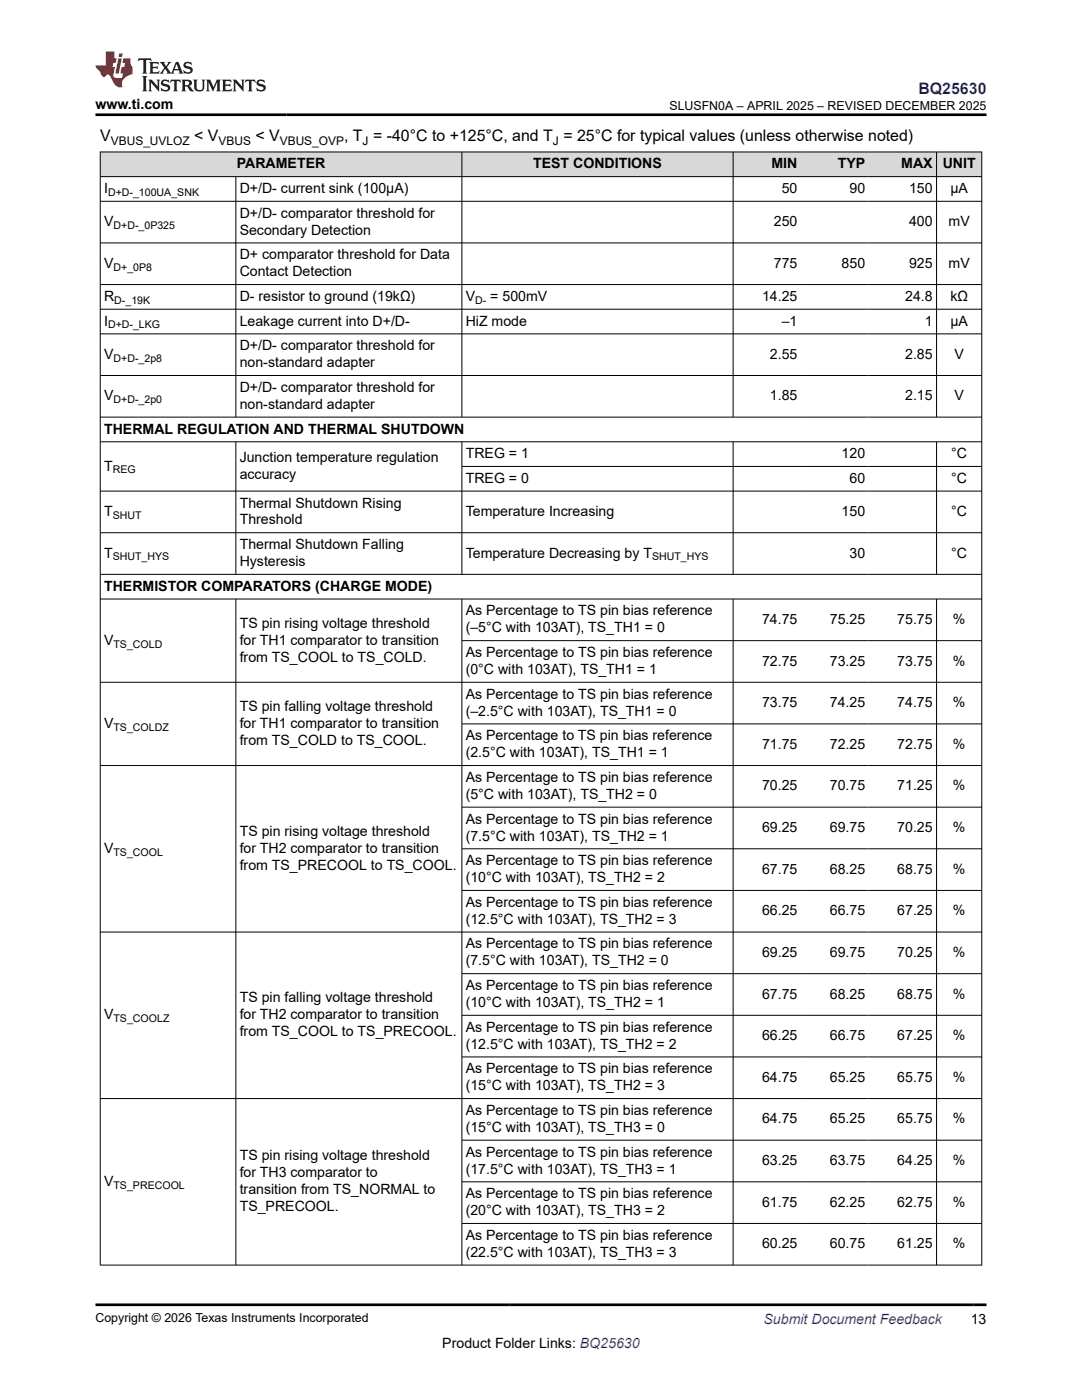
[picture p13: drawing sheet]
<svg xmlns="http://www.w3.org/2000/svg" width="216mm" height="279mm" viewBox="0 0 216 279" stroke-linecap="round" stroke-linejoin="round" font-family="sans-serif">
<defs><g id="words">
<text font-size="3.2" fill="#00f" x="183.3" y="18.7">BQ25630</text>
<g font-size="3.2">
<text x="20" y="28.2">V</text>
<text x="38.7" y="28.2">&lt; V</text>
<text x="51" y="28.2">&lt; V</text>
<text x="68.7" y="28.2">, T = -40°C to +125°C, and T = 25°C for typical values (unless otherwise noted)</text>
</g>
<g font-size="2.8">
<text x="19" y="21.8">www.ti.com</text>
<text x="47.2" y="33.6">PARAMETER</text>
<text x="106.4" y="33.6">TEST CONDITIONS</text>
<text x="153.9" y="33.6">MIN</text>
<text x="167.2" y="33.6">TYP</text>
<text x="179.8" y="33.6">MAX</text>
<text x="188.1" y="33.6">UNIT</text>
<text x="20.8" y="38.5">I</text>
<text x="47.8" y="38.5">D+/D- current sink (100µA)</text>
<text x="156" y="38.5">50</text>
<text x="169.5" y="38.5">90</text>
<text x="181.4" y="38.5">150</text>
<text x="189.6" y="38.5">µA</text>
<text x="20.8" y="45.1">V</text>
<text x="47.8" y="43.4">D+/D- comparator threshold for</text>
<text x="47.8" y="46.8">Secondary Detection</text>
<text x="154.4" y="45.1">250</text>
<text x="181.4" y="45.1">400</text>
<text x="189.3" y="45.1">mV</text>
<text x="20.8" y="53.4">V</text>
<text x="47.8" y="51.8">D+ comparator threshold for Data</text>
<text x="154.4" y="53.4">775</text>
<text x="167.9" y="53.4">850</text>
<text x="181.4" y="53.4">925</text>
<text x="189.3" y="53.4">mV</text>
<text x="47.8" y="55.1">Contact Detection</text>
<text x="20.8" y="60.1">R</text>
<text x="20.8" y="65">I</text>
<text x="47.8" y="60.1">D- resistor to ground (19kΩ)</text>
<text x="47.8" y="65">Leakage current into D+/D-</text>
<text x="92.9" y="60.1">V</text>
<text x="92.9" y="65">HiZ mode</text>
<text x="97.8" y="60.1">= 500mV</text>
<text x="152" y="60.1">14.25</text>
<text x="156" y="65">–1</text>
<text x="180.6" y="60.1">24.8</text>
<text x="184.5" y="65">1</text>
<text x="189.6" y="60.1">kΩ</text>
<text x="189.6" y="65">µA</text>
<text x="20.8" y="71.6">V</text>
<text x="47.8" y="69.9">D+/D- comparator threshold for</text>
<text x="153.6" y="71.6">2.55</text>
<text x="180.6" y="71.6">2.85</text>
<text x="190.4" y="71.6">V</text>
<text x="47.8" y="73.3">non-standard adapter</text>
<text x="20.8" y="79.9">V</text>
<text x="47.8" y="78.2">D+/D- comparator threshold for</text>
<text x="47.8" y="81.6">non-standard adapter</text>
<text x="153.6" y="79.9">1.85</text>
<text x="180.6" y="79.9">2.15</text>
<text x="190.4" y="79.9">V</text>
<text x="20.8" y="86.5">THERMAL REGULATION AND THERMAL SHUTDOWN</text>
<text x="20.8" y="93.9">T</text>
<text x="47.8" y="92.2">Junction temperature regulation</text>
<text x="47.8" y="95.6">accuracy</text>
<text x="92.9" y="91.4">TREG = 1</text>
<text x="167.9" y="91.4">120</text>
<text x="189.8" y="91.4">°C</text>
<text x="47.8" y="101.3">Thermal Shutdown Rising</text>
<text x="92.9" y="96.4">TREG = 0</text>
<text x="169.5" y="96.4">60</text>
<text x="189.8" y="96.4">°C</text>
<text x="20.8" y="103">T</text>
<text x="47.8" y="104.7">Threshold</text>
<text x="92.9" y="103">Temperature Increasing</text>
<text x="167.9" y="103">150</text>
<text x="189.8" y="103">°C</text>
<text x="20.8" y="111.3">T</text>
<text x="47.8" y="109.6">Thermal Shutdown Falling</text>
<text x="47.8" y="113">Hysteresis</text>
<text x="92.9" y="111.3">Temperature Decreasing by T</text>
<text x="169.5" y="111.3">30</text>
<text x="189.8" y="111.3">°C</text>
<text x="20.8" y="117.9">THERMISTOR COMPARATORS (CHARGE MODE)</text>
<text x="47.8" y="125.3">TS pin rising voltage threshold</text>
<text x="92.9" y="122.8">As Percentage to TS pin bias reference</text>
<text x="152" y="124.5">74.75</text>
<text x="165.6" y="124.5">75.25</text>
<text x="179" y="124.5">75.75</text>
<text x="190.1" y="124.5">%</text>
<text x="20.8" y="128.7">V</text>
<text x="47.8" y="128.7">for TH1 comparator to transition</text>
<text x="92.9" y="131.1">As Percentage to TS pin bias reference</text>
<text x="92.9" y="126.2">(–5°C with 103AT), TS_TH1 = 0</text>
<text x="47.8" y="132.1">from TS_COOL to TS_COLD.</text>
<text x="92.9" y="134.5">(0°C with 103AT), TS_TH1 = 1</text>
<text x="152" y="132.8">72.75</text>
<text x="165.6" y="132.8">73.25</text>
<text x="179" y="132.8">73.75</text>
<text x="190.1" y="132.8">%</text>
<text x="47.8" y="141.9">TS pin falling voltage threshold</text>
<text x="92.9" y="139.4">As Percentage to TS pin bias reference</text>
<text x="92.9" y="142.8">(–2.5°C with 103AT), TS_TH1 = 0</text>
<text x="152" y="141.1">73.75</text>
<text x="165.6" y="141.1">74.25</text>
<text x="179" y="141.1">74.75</text>
<text x="190.1" y="141.1">%</text>
<text x="20.8" y="145.3">V</text>
<text x="47.8" y="145.3">for TH1 comparator to transition</text>
<text x="47.8" y="148.7">from TS_COLD to TS_COOL.</text>
<text x="92.9" y="147.7">As Percentage to TS pin bias reference</text>
<text x="152" y="149.4">71.75</text>
<text x="165.6" y="149.4">72.25</text>
<text x="179" y="149.4">72.75</text>
<text x="190.1" y="149.4">%</text>
<text x="92.9" y="151.1">(2.5°C with 103AT), TS_TH1 = 1</text>
<text x="92.9" y="156.1">As Percentage to TS pin bias reference</text>
<text x="92.9" y="159.4">(5°C with 103AT), TS_TH2 = 0</text>
<text x="152" y="157.7">70.25</text>
<text x="165.6" y="157.7">70.75</text>
<text x="179" y="157.7">71.25</text>
<text x="190.1" y="157.7">%</text>
<text x="47.8" y="166.8">TS pin rising voltage threshold</text>
<text x="92.9" y="164.4">As Percentage to TS pin bias reference</text>
<text x="92.9" y="167.7">(7.5°C with 103AT), TS_TH2 = 1</text>
<text x="152" y="166.1">69.25</text>
<text x="165.6" y="166.1">69.75</text>
<text x="179" y="166.1">70.25</text>
<text x="190.1" y="166.1">%</text>
<text x="20.8" y="170.2">V</text>
<text x="47.8" y="170.2">for TH2 comparator to transition</text>
<text x="47.8" y="173.6">from TS_PRECOOL to TS_COOL.</text>
<text x="92.9" y="172.7">As Percentage to TS pin bias reference</text>
<text x="92.9" y="176.1">(10°C with 103AT), TS_TH2 = 2</text>
<text x="152" y="174.4">67.75</text>
<text x="165.6" y="174.4">68.25</text>
<text x="179" y="174.4">68.75</text>
<text x="190.1" y="174.4">%</text>
<text x="92.9" y="181">As Percentage to TS pin bias reference</text>
<text x="92.9" y="184.4">(12.5°C with 103AT), TS_TH2 = 3</text>
<text x="152" y="182.7">66.25</text>
<text x="165.6" y="182.7">66.75</text>
<text x="179" y="182.7">67.25</text>
<text x="190.1" y="182.7">%</text>
<text x="92.9" y="189.3">As Percentage to TS pin bias reference</text>
<text x="152" y="191">69.25</text>
<text x="165.6" y="191">69.75</text>
<text x="179" y="191">70.25</text>
<text x="190.1" y="191">%</text>
<text x="92.9" y="197.6">As Percentage to TS pin bias reference</text>
<text x="92.9" y="192.7">(7.5°C with 103AT), TS_TH2 = 0</text>
<text x="20.8" y="203.4">V</text>
<text x="47.8" y="200.1">TS pin falling voltage threshold</text>
<text x="47.8" y="203.4">for TH2 comparator to transition</text>
<text x="92.9" y="201">(10°C with 103AT), TS_TH2 = 1</text>
<text x="152" y="199.3">67.75</text>
<text x="165.6" y="199.3">68.25</text>
<text x="179" y="199.3">68.75</text>
<text x="190.1" y="199.3">%</text>
<text x="47.8" y="206.8">from TS_COOL to TS_PRECOOL.</text>
<text x="92.9" y="205.9">As Percentage to TS pin bias reference</text>
<text x="92.9" y="209.3">(12.5°C with 103AT), TS_TH2 = 2</text>
<text x="152" y="207.6">66.25</text>
<text x="165.6" y="207.6">66.75</text>
<text x="179" y="207.6">67.25</text>
<text x="190.1" y="207.6">%</text>
<text x="92.9" y="214.2">As Percentage to TS pin bias reference</text>
<text x="152" y="215.9">64.75</text>
<text x="165.6" y="215.9">65.25</text>
<text x="179" y="215.9">65.75</text>
<text x="190.1" y="215.9">%</text>
<text x="92.9" y="217.6">(15°C with 103AT), TS_TH2 = 3</text>
<text x="92.9" y="222.5">As Percentage to TS pin bias reference</text>
<text x="92.9" y="225.9">(15°C with 103AT), TS_TH3 = 0</text>
<text x="152" y="224.2">64.75</text>
<text x="165.6" y="224.2">65.25</text>
<text x="179" y="224.2">65.75</text>
<text x="190.1" y="224.2">%</text>
<text x="47.8" y="231.6">TS pin rising voltage threshold</text>
<text x="92.9" y="230.8">As Percentage to TS pin bias reference</text>
<text x="152" y="232.5">63.25</text>
<text x="165.6" y="232.5">63.75</text>
<text x="179" y="232.5">64.25</text>
<text x="190.1" y="232.5">%</text>
<text x="20.8" y="236.7">V</text>
<text x="47.8" y="235">for TH3 comparator to</text>
<text x="47.8" y="238.4">transition from TS_NORMAL to</text>
<text x="92.9" y="234.2">(17.5°C with 103AT), TS_TH3 = 1</text>
<text x="92.9" y="239.1">As Percentage to TS pin bias reference</text>
<text x="47.8" y="241.8">TS_PRECOOL.</text>
<text x="92.9" y="242.5">(20°C with 103AT), TS_TH3 = 2</text>
<text x="152" y="240.8">61.75</text>
<text x="165.6" y="240.8">62.25</text>
<text x="179" y="240.8">62.75</text>
<text x="190.1" y="240.8">%</text>
<text x="92.9" y="247.4">As Percentage to TS pin bias reference</text>
<text x="92.9" y="250.8">(22.5°C with 103AT), TS_TH3 = 3</text>
<text x="152" y="249.1">60.25</text>
<text x="165.6" y="249.1">60.75</text>
<text x="179" y="249.1">61.25</text>
<text x="190.1" y="249.1">%</text>
<text x="88.3" y="269">Product Folder Links: BQ25630</text>
<text x="193.7" y="264.2">13</text>
</g>
<text font-size="2.8" fill="#00f" x="152.4" y="264.2">Submit Document Feedback</text>
<g font-size="2.5">
<text x="133.6" y="21.9">SLUSFN0A – APRIL 2025 – REVISED DECEMBER 2025</text>
<text x="19" y="263.9">Copyright © 2026 Texas Instruments Incorporated</text>
</g>
<g font-size="2.4">
<text x="22.1" y="28.9">VBUS_UVLOZ</text>
<text x="43.6" y="28.9">VBUS</text>
<text x="55.8" y="28.9">VBUS_OVP</text>
<text x="72.4" y="28.9">J</text>
<text x="110.3" y="28.9">J</text>
</g>
<g font-size="2.1">
<text x="21.6" y="39.1">D+D-_100UA_SNK</text>
<text x="22.6" y="45.7">D+D-_0P325</text>
<text x="22.6" y="54">D+_0P8</text>
<text x="21.6" y="65.5">D+D-_LKG</text>
<text x="22.8" y="60.6">D-_19K</text>
<text x="94.8" y="60.6">D-</text>
<text x="22.6" y="72.2">D+D-_2p8</text>
<text x="22.6" y="80.5">D+D-_2p0</text>
<text x="22.5" y="94.5">REG</text>
<text x="22.5" y="103.5">SHUT</text>
<text x="22.5" y="111.8">SHUT_HYS</text>
<text x="130.1" y="111.8">SHUT_HYS</text>
<text x="22.6" y="129.2">TS_COLD</text>
<text x="22.6" y="145.8">TS_COLDZ</text>
<text x="22.6" y="170.8">TS_COOL</text>
<text x="22.6" y="204">TS_COOLZ</text>
<text x="22.6" y="237.2">TS_PRECOOL</text>
</g>
</g></defs>
<g fill="#d8d8d8">
<path d="M20 30.3h175.9v5h-175.9z" fill-rule="evenodd"/>
<path d="M20.1 30.4h72v4.8h-72z" fill-rule="evenodd"/>
<path d="M92.2 30.4h54v4.8h-54z" fill-rule="evenodd"/>
<path d="M146.3 30.4h13.5v4.8h-13.5z" fill-rule="evenodd"/>
<path d="M159.8 30.4h13.5v4.8h-13.5z" fill-rule="evenodd"/>
<path d="M173.3 30.4h13.5v4.8h-13.5z" fill-rule="evenodd"/>
<path d="M186.9 30.4h8.9v4.8h-8.9z" fill-rule="evenodd"/>
</g>
<g fill="none" stroke="#000" stroke-width=".2">
<path d="M19.9 30.3h176.1M19.9 35.3h176.1M20 30.3v222.2M47.1 35.3v48M92.2 30.3v53M146.3 30.3v53M186.9 30.3v53M195.9 30.3v222.2M19.9 40.2h176.1M19.9 48.5h176.1M19.9 56.8h176.1M19.9 61.7h176.1"/>
<path d="M19.9 66.6h176.1M19.9 74.9h176.1M19.9 83.2h176.1M19.9 88.2h176.1M19.9 98h176.1M47.1 88.2v26.5M92.2 88.2v26.5M92.2 93.1h103.8M146.3 88.2v26.5M186.9 88.2v26.5M19.9 106.3h176.1M19.9 114.6h176.1"/>
<path d="M19.9 119.5h176.1M47.1 119.5v133M92.2 119.5v133M146.3 119.5v133M186.9 119.5v133M92.2 127.9h103.8M196 136.2h-176.1M92.2 144.5h103.8M196 152.8h-176.1M92.2 161.1h103.8M92.2 169.4h103.8M92.2 177.7h103.8"/>
<path d="M92.2 194.3h103.8M196 186h-176.1M92.2 202.6h103.8M92.2 210.9h103.8M196 219.2h-176.1M92.2 227.6h103.8M92.2 235.9h103.8M19.9 252.5h176.1M92.2 244.2h103.8"/>
</g>
<path d="M27.7 11.6l-.2 .6 .5-.2h.6v.1v2.2l-.2 .4h1l-.2-.4v-2.2v-.1h.5l.5 .2-.1-.6zM29.8 12.4l.2 .3v1.6l-.2 .4h1.9l.1-.6a1.08 1.08 0 0 1-1.3 .2v-.7h.6l.4 .2v-.7l-.4 .2h-.6v-.5l.2-.2a1 1 0 0 1 1 .3l-.1-.5zM31.8 12.4l1 1.1-1 1.2h.9l-.2-.2 .4-.8 .5 .8-.2 .2h1.6l-.2-.2 .1-.5h1l.1 .5-.1 .2h.9l-.2-.4-.8-1.9h-.5l-1 2.1-.8-1.1 .9-1h-.8l.2 .2-.5 .6-.3-.6 .1-.2zM35.2 12.8l.4 1h-.8zM36.8 12.5a.65 .65 0 0 0-.2 .7 .65 .65 0 0 0 .6 .5l.7 .1 .1 .3a.79 .79 0 0 1-.7 .4 .79 .79 0 0 1-.7-.5l.1 .7 .2-.1a.93 .93 0 0 0 1.1 0 .93 .93 0 0 0 .4-.9 1.46 1.46 0 0 0-1.2-.6l-.1-.3a1.09 1.09 0 0 1 1.2 .2l-.2-.6-.1 .1-.6-.2zM28.4 15.2l.2 .4v2.2l-.2 .4h1l-.2-.4v-2.2l.2-.4zM29.6 15.9l.2 .4v1.5l-.2 .4h.8l-.3-.4v-1.3l1.7 1.8v-2l.2-.4h-.8l.2 .2 .1 1.1-1.2-1.3zM32.3 16a.65 .65 0 0 0-.2 .8 .65 .65 0 0 0 .7 .4l.6 .2 .1 .2a.79 .79 0 0 1-.7 .4 .79 .79 0 0 1-.7-.5l.1 .7 .2-.1a.93 .93 0 0 0 1.1 .1 .93 .93 0 0 0 .4-1 1.46 1.46 0 0 0-1.2-.5l-.1-.4a1.09 1.09 0 0 1 1.2 .2l-.2-.6-.1 .1-.6-.1zM34.1 15.9l-.1 .6a.63 .63 0 0 1 .7-.3l.1 1.6-.3 .4h1l-.2-.4v-1.6a.66 .66 0 0 1 .8 .3l-.1-.6zM36.2 15.9l.2 .4v1.5l-.2 .4h.9l-.2-.2v-.7h.5l.1 .2a.79 .79 0 0 0 1.2 .6l-1-.9a.61 .61 0 0 0 .6-.6 .61 .61 0 0 0-.5-.7zM36.9 16.2h.2a.47 .47 0 0 1 .5 .1 .47 .47 0 0 1 .1 .5l-.2 .1-.6 .1zM38.5 15.9l.2 .2a2.27 2.27 0 0 0 .4 2 1.04 1.04 0 0 0 1.7-.7v-1.3l.2-.2h-.8l.2 .4v1.1a.6 .6 0 0 1-.6 .6 .6 .6 0 0 1-.6-.6v-1.1l.3-.4zM41.1 15.9l.2 .4v1.5l-.2 .4h.7l-.2-.4v-1.4l.9 1.9 .8-1.9v1.4l-.2 .4h1l-.3-.4v-1.5l.3-.4h-.8l-.7 1.5-.7-1.5zM44.3 15.9l.2 .4v1.5l-.2 .4h1.9l.1-.6a1.09 1.09 0 0 1-1.3 .2v-.7h.6l.4 .2v-.6l-.4 .2h-.6v-.6l.2-.1a1.01 1.01 0 0 1 1 .3l-.1-.6zM46.4 15.9l.3 .4v1.5l-.3 .4h.8l-.2-.4v-1.3l1.6 1.8v-2l.2-.4h-.7l.2 .2v1.1l-1.2-1.3zM49 15.9l-.1 .6a.63 .63 0 0 1 .8-.3v1.6l-.3 .4h1l-.2-.4v-1.6a.66 .66 0 0 1 .8 .3l-.1-.6zM51.4 16a.65 .65 0 0 0-.2 .8 .65 .65 0 0 0 .6 .4l.6 .2 .2 .2a.79 .79 0 0 1-.8 .4 .79 .79 0 0 1-.6-.5l.1 .7 .2-.1a.93 .93 0 0 0 1 .1 .93 .93 0 0 0 .5-1 1.46 1.46 0 0 0-1.3-.5l-.1-.4a1.09 1.09 0 0 1 1.3 .2l-.2-.6-.2 .1-.5-.1z" fill="#231f20"/>
<path d="M21.1 10.3v2.7h-2.1l.1 .4 .9 1a.95 .95 0 0 0 .9 .9 .59 .59 0 0 1 .6-.4 .59 .59 0 0 1 .5 .3l.4 .8a1.59 1.59 0 0 0 2.1 1.4 1.61 1.61 0 0 1 1-2.3l1-.3-.1-1.5a1.59 1.59 0 0 1-.4-1.7h-1.4l-.2 .9h.5l-.1 .9h-.5l-.2 .9v.3l.4 .1-.2 .9h-.6a.73 .73 0 0 1-1.1-.7l.3-1.5h-.5l.2-.9h.5l.2-.9h-.5v-1.3zM23.6 11.6l-.6 3.1h.7l.6-3.1zM23.8 10.7l-.1 .6h.7l.1-.6z" fill="#ed1c24"/>
<path d="M19 22.9h177.8M19 260.4h177.8" fill="none" stroke="#000" stroke-width=".53"/>
<use href="#words"/>
</svg>
